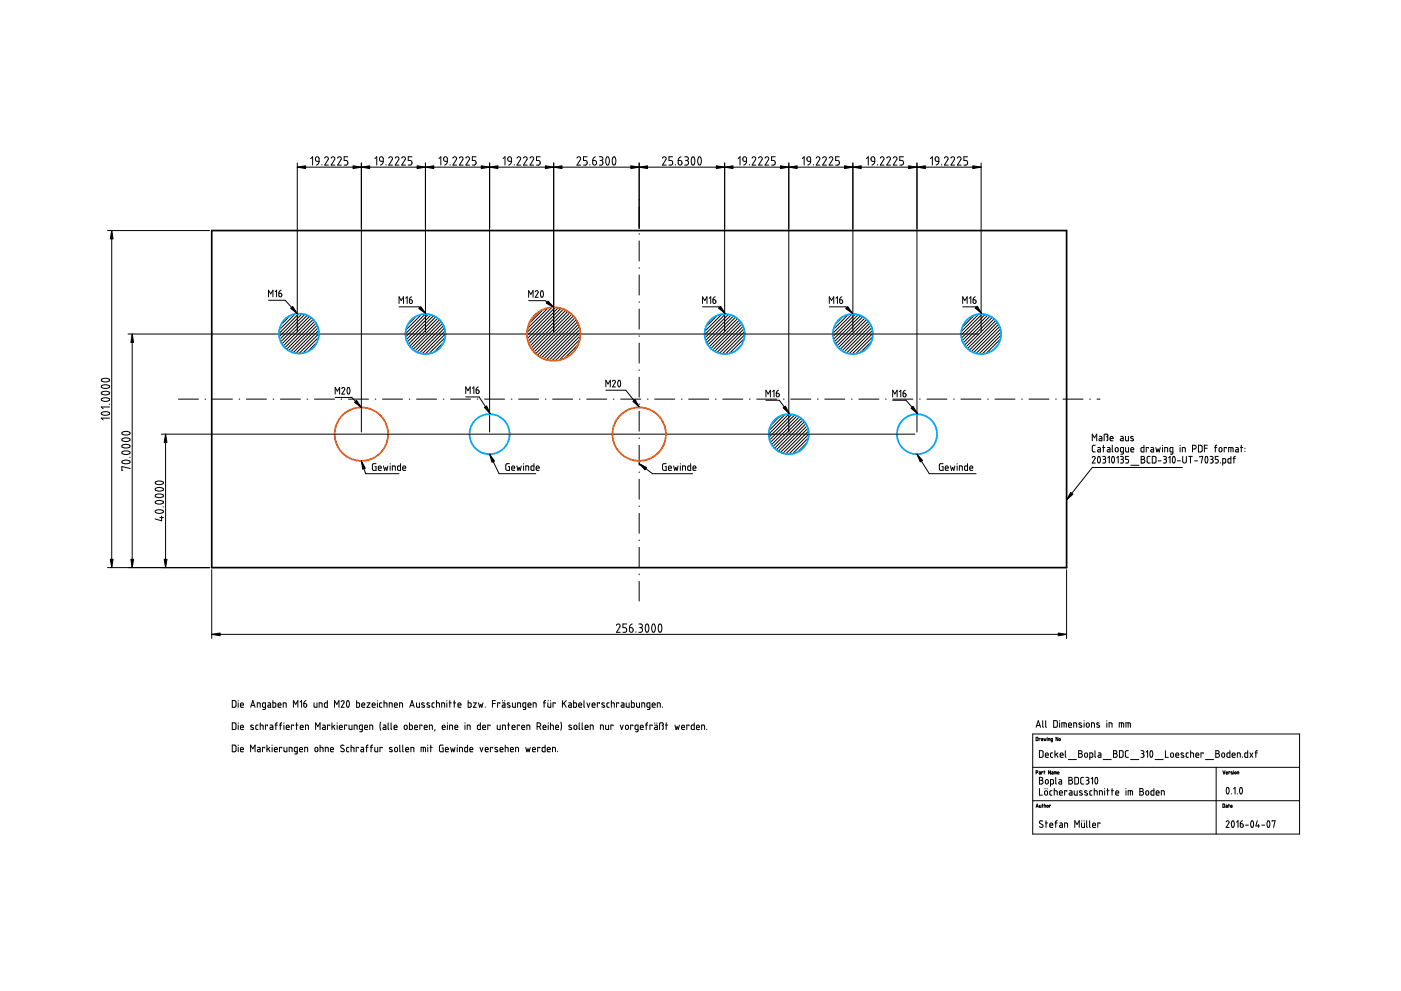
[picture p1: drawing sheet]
<svg xmlns="http://www.w3.org/2000/svg" width="420mm" height="297mm" viewBox="0 0 420 297" stroke-linecap="round" stroke-linejoin="round" font-family="sans-serif">
<g fill="none" stroke="#000" stroke-width=".3">
<path d="M89.2 50.1h205M89.2 48.9v50.6M93.2 47.5l.5-.5v2.5M94.7 47.2l.3-.2 .5 .1 .2 1.3-1-.2zM95.7 48.4l-.2 .7-.6 .4M96.5 49.3v.2M97.4 47.4l.6-.4 .5 .5-1.1 2h1.1M99.3 47.4l.5-.4 .6 .2v.6l-1.1 1.7h1.1M101.3 47.4l.4-.4 .6 .2v.6l-1 1.7h1.1M104.3 47h-1.1v1.1h.7l.4 .4-.2 .9-.9 .1M108.4 48.9v80.6M112.4 47.5l.6-.5v2.5"/>
<path d="M113.9 47.2l.4-.2 .5 .2 .1 1.2-1-.2zM114.9 48.4l-.2 .7-.6 .4M115.8 49.3v.2M116.6 47.4l.7-.4 .4 .5-1.1 2h1.1M118.5 47.4l.7-.4 .5 .5-1.2 2h1.2M120.5 47.4l.6-.4 .5 .5-1.1 2h1.1M123.5 47h-1.1v1.1h.7l.4 .5-.2 .8-.9 .1M127.6 48.9v50.6M131.7 47.5l.5-.5v2.5M133.1 47.2l.4-.2 .5 .2 .2 1.2-1-.2zM134.2 48.4l-.3 .7-.6 .4M135 49.3v.2"/>
<path d="M135.8 47.4l.5-.4 .6 .2v.6l-1.1 1.7h1.1M137.8 47.4l.6-.4 .5 .5-1.1 2h1.1M139.7 47.4l.7-.4 .4 .5-1.1 2h1.1M142.8 47h-1.2v1.1h.8l.4 .5-.2 .7-1 .2M146.8 48.9v80.6M150.9 47.5l.5-.5v2.5M152.4 47.2l.3-.2 .6 .2 .1 1.2-1-.2zM153.4 48.4l-.3 .7-.6 .4M154.2 49.3v.2M155 47.4l.7-.4 .5 .5-1.2 2h1.2M157 47.4l.6-.4 .5 .5-1.1 2h1.1M158.9 47.4l.5-.4 .6 .2v.6l-1.1 1.7h1.1"/>
<path d="M162 47h-1.1v1.1h.7l.4 .4-.2 .9-.9 .1M166.1 48.9v50.6M173 47.4l.5-.4 .6 .2v.6l-1.1 1.7h1.1M176.1 47h-1.1v1.1h.7l.4 .4-.2 .9-.9 .1M176.9 49.3v.2M177.8 48.1l1 .2 .1 .8-.3 .3-.7-.1zM178.6 47l-.5 .3-.3 .8M179.7 47h.7l.4 .3-.1 .6-.4 .2M180 48.1h.3M180.3 48.1l.4 .2 .1 .8-.4 .4h-.7M182 47.1h.5l.3 .9-.1 .9-.4 .6-.4-.2-.2-.8zM183.9 47.1l.4-.1 .4 .8-.1 1.1-.4 .6-.3-.1-.3-.8z"/>
<path d="M191.7 48.9v19.6M198.7 47.4l.6-.4 .5 .5-1.1 2h1.1M201.7 47h-1.1v1.1h.7l.4 .4-.2 .9-.9 .1M202.6 49.3v.2M203.4 48.1l1 .2 .1 .7-.3 .4-.7-.1zM204.2 47l-.5 .3-.3 .8M205.3 47h.7l.4 .2v.6l-.5 .3M205.6 48.1h.3M205.9 48.1l.5 .2v.8l-.3 .4h-.8M207.6 47.1h.5l.3 .9-.1 1-.4 .5-.3-.1-.3-.8zM209.5 47.1h.5l.3 .9-.1 .9-.4 .6-.3-.2-.3-.8zM217.3 48.9v50.6"/>
<path d="M221.4 47.5l.5-.5v2.5M222.9 47.2l.5-.2 .4 .2 .1 1.2-1-.3zM223.9 48.4l-.2 .7-.6 .4M224.7 49.3v.2M225.6 47.4l.4-.4 .6 .2v.6l-1 1.7h1.1M227.5 47.4l.4-.4 .6 .2 .1 .6-1.1 1.7h1.1M229.4 47.4l.7-.4 .4 .5-1.1 2h1.1M232.5 47h-1.1v1.1h.7l.4 .5-.2 .7-.9 .2M236.6 48.9v80.6M240.6 47.5l.6-.5v2.5M242.1 47.2l.4-.2 .5 .2 .1 1.2-1-.2zM243.1 48.4l-.3 .7-.5 .4"/>
<path d="M243.9 49.3v.2M244.8 47.4l.6-.4 .5 .5-1.1 2h1.1M246.7 47.4l.7-.4 .4 .5-1.1 2h1.1M248.7 47.4l.6-.4 .5 .5-1.1 2h1.1M251.7 47h-1.1v1.1h.7l.4 .4-.2 .9-.9 .1M255.8 48.9v50.6M259.8 47.5l.6-.5v2.5M261.4 47.1l.5-.1 .3 .2 .1 1.2-1-.2-.1-.7zM262.3 48.4l-.2 .6-.6 .5M263.2 49.3v.2M264 47.4l.7-.4 .4 .5-1.1 2h1.1M266 47.4l.6-.4 .5 .5-1.1 2h1.1"/>
<path d="M267.9 47.4l.7-.4 .4 .5-1.1 2h1.1M271 47h-1.2v1.1h.8l.4 .5-.2 .7-1 .2M275 48.9v80.6M279.1 47.5l.5-.5v2.5M280.6 47.1l.5-.1 .4 .2 .1 1.2-1.1-.3v-.6zM281.6 48.4l-.3 .7-.6 .4M282.4 49.3v.2M283.2 47.4l.5-.4 .6 .2v.6l-1.1 1.7h1.1M285.2 47.4l.4-.4 .6 .2 .1 .6-1.1 1.7h1.1M287.1 47.4l.7-.4 .4 .4-1.1 2.1h1.1M290.2 47h-1.1v1.1h.7l.4 .5-.2 .8-.9 .1M294.2 48.9v50.6"/>
<path d="M32.3 69.1h30.6M33.5 69.1v101M191.7 70v.2M191.7 72.2v6M80.5 90h5l3.7 4M80.5 89v-2l.7 1.1 .7-1.1v2M82.5 87.4l.5-.4v2M83.6 87.9l.8 .1 .1 .6-.2 .3-.6-.1zM84.3 87l-.5 .4-.2 .5M87.1 94.6l-2.9 2.8M88.6 94.1l-4.8 4.8M89.7 94l-6 6"/>
<path d="M90.6 94l-6.9 6.9M91.4 94.2l-7.5 7.5M92.1 94.5l-7.9 7.9M92.8 94.8l-8.3 8.3M93.4 95.2l-8.5 8.5M93.9 95.7l-8.5 8.5M94.4 96.3l-8.4 8.4M94.8 96.9l-8.2 8.2M95.1 97.5l-7.9 8M95.4 98.2l-7.5 7.5M95.6 99l-6.9 6.9M95.7 100l-6 6"/>
<path d="M119.7 92h6l2 2M119.7 91v-2l.6 1.1 .7-1.1v2M121.7 89.4l.4-.4v2M122.8 89.9l.7 .1v.9l-.6-.1zM123.4 89l-.5 .4-.1 .5M124.9 94.8l-2.6 2.6M126.4 94.2l-4.7 4.7M127.5 94.1l-5.9 6M128.5 94.2l-6.8 6.8M129.3 94.4l-7.5 7.4M130 94.6l-7.9 7.9M130.7 95l-8.3 8.2"/>
<path d="M131.3 95.4l-8.4 8.4M131.8 95.8l-8.5 8.5M132.3 96.4l-8.5 8.4M132.7 96.9l-8.3 8.3M133.1 97.6l-8 8M133.3 98.3l-7.5 7.6M133.5 99.1l-6.9 6.9M158.5 90.1h5l2.6 2M158.5 89.1v-2l.7 1.1 .7-1.1v2M160.5 87.5l.4-.4 .5 .2v.4l-.9 1.4h.9M162.3 87.2h.5l.2 .6-.1 .8-.3 .5-.3-.1-.2-.7zM162.9 92.8l-4.2 4.1"/>
<path d="M164.4 92.3l-6.2 6.1M165.5 92.1l-7.4 7.5M166.5 92.1l-8.4 8.5M167.4 92.2l-9.2 9.3M168.2 92.4l-9.9 9.9M169 92.7l-10.4 10.3M169.7 93l-10.8 10.7M170.3 93.3l-11 11.1M170.9 93.7l-11.2 11.3M171.4 94.2l-11.3 11.3M171.9 94.7l-11.3 11.3M172.4 95.2l-11.2 11.3"/>
<path d="M172.8 95.8l-11 11.1M173.2 96.5l-10.8 10.8M173.5 97.2l-10.4 10.4M173.7 97.9l-9.8 9.9M173.9 98.7l-9.2 9.3M174 99.6l-8.5 8.5M191.7 80.2v.2M191.7 82.4v6M191.7 90.4v.2M191.7 92.6v6M210.7 92h5l1.8 2M210.7 91v-2l.7 1.1 .6-1.1v2"/>
<path d="M212.7 89.4l.4-.4v2M213.8 89.9l.8 .1-.1 .9-.3 .1-.3-.2zM214.5 89l-.5 .3-.2 .6M215.1 94.5l-3.4 3.4M216.5 94.2l-5.1 5.1M217.6 94.1l-6.3 6.2M218.4 94.2l-7 7M219.2 94.4l-7.6 7.6M219.9 94.7l-8 8M220.6 95.1l-8.3 8.3M221.2 95.5l-8.5 8.4M221.7 96l-8.5 8.5"/>
<path d="M222.1 96.5l-8.4 8.4M222.5 97.1l-8.2 8.2M222.9 97.8l-7.9 7.9M223.1 98.6l-7.3 7.3M223.3 99.4l-6.7 6.7M248.7 92h5l2 2M248.7 91v-2l.7 1.1 .6-1.1v2M250.7 89.4l.4-.4v2M251.8 89.9l.8 .1v.9l-.7-.1zM252.5 89l-.6 .4-.1 .5M252.7 95l-2.1 2M254.4 94.3l-4.5 4.4"/>
<path d="M255.5 94.1l-5.7 5.8M256.5 94.2l-6.7 6.7M257.3 94.3l-7.3 7.4M258.1 94.6l-7.9 7.8M258.8 94.9l-8.2 8.2M259.4 95.3l-8.4 8.4M259.9 95.8l-8.5 8.4M260.4 96.3l-8.5 8.4M260.8 96.9l-8.3 8.3M261.2 97.5l-8 8M261.5 98.2l-7.6 7.6M261.7 99l-7 7"/>
<path d="M261.8 99.9l-6.2 6.2M288.7 92h4l1.7 2M288.7 91v-2l.7 1.1 .6-1.1v2M290.7 89.4l.4-.4v2M291.8 89.9l.9 .2-.1 .8-.7-.1zM292.2 94.5l-3.6 3.6M292.5 89l-.5 .3-.2 .6M293.5 94.2l-5.2 5.2M294.6 94.1l-6.4 6.3M295.4 94.2l-7 7.1M296.2 94.5l-7.6 7.6M296.9 94.8l-8 8"/>
<path d="M297.6 95.1l-8.4 8.3M298.1 95.6l-8.4 8.4M298.6 96.1l-8.4 8.4M299.1 96.6l-8.4 8.4M299.5 97.2l-8.2 8.2M299.8 97.9l-7.8 7.8M300.1 98.6l-7.3 7.3M300.2 99.5l-6.6 6.6M30.5 117.6l1.3-.3 .9 .2 .2 .4-.6 .4-1 .1-.8-.3zM30.5 115.7l1.5-.4 .7 .3 .2 .4-.5 .3-.9 .1-1-.2zM30.5 113.7l1.4-.3 .8 .2 .2 .4-.5 .4-1 .1-1-.3zM30.5 119.5l1.5-.3 .7 .3 .2 .3-.6 .4-1 .1-.8-.3z"/>
<path d="M38.4 100.1h255.2M39.6 100.1v70M53.5 119.6h6M61.5 119.6h.2M63.7 119.6h6M71.7 119.6h.2M73.9 119.6h6M81.9 119.6h.2M84.1 119.6h6M92.1 119.6h.2M94.3 119.6h6M95.1 102.6l-2.9 2.8"/>
<path d="M95.6 101.1l-4.8 4.8M100.5 119.1h5l2.9 3M100.5 118.1v-2l.7 1.1 .7-1.1v2M102.3 119.6h.2M102.5 116.5l.4-.4 .5 .3v.4l-.9 1.3h.9M104.3 116.3l.4-.1 .2 .6v.9l-.3 .4-.3-.1-.2-.7zM104.5 119.6h6M112.5 119.6h.2M114.7 119.6h6M122.7 119.6h.2M124.9 119.6h6M132.9 119.6h.2"/>
<path d="M133.1 102.6l-3.1 3M133.5 101.1l-4.9 4.9M133.6 100.1l-6.1 6M135.1 119.6h6M139.7 119h4l3.3 5M139.7 118v-2l.6 1.1 .7-1.1v2M141.7 116.4l.4-.4v2M142.8 116.9l.8 .2-.1 .8-.6-.1zM143.1 119.6h.2M143.4 116l-.5 .4-.1 .5M145.3 119.6h6M153.3 119.6h.2"/>
<path d="M155.5 119.6h6M163.5 119.6h.2M165.7 119.6h6M173.4 103.2l-4.2 4.3M173.7 119.6h.2M173.9 101.8l-6.2 6.1M174 100.6l-7.5 7.5M175.9 119.6h6M181.7 117h6l4 5M181.7 116v-2l.7 1.1 .6-1.1v2M183.7 114.3l.5-.3 .4 .3-.9 1.7h.9M183.9 119.6h.2"/>
<path d="M185.5 114.1l.4-.1 .2 .7v.8l-.3 .5-.4-.2-.1-.6zM186.1 119.6h6.1M191.7 100.6v.2M191.7 102.8v6M191.7 110.8v.2M191.7 113.1v5.9M194.1 119.6h.3M196.3 119.6h6.1M204.3 119.6h.3M206.5 119.6h6.1M214.5 119.6h.3M216.7 119.6h6.1"/>
<path d="M222.5 103.2l-2.1 2.1M223.2 101.5l-4.5 4.5M223.3 100.4l-5.7 5.7M224.7 119.6h.3M226.9 119.6h6.1M229.7 120h4l3 4M229.7 119v-2l.7 1.1 .6-1.1v2M231.7 117.4l.4-.4v2M232.8 117.9l.8 .2v.8l-.7-.1zM233.5 117l-.6 .4-.1 .5M234.9 119.6h.3M237.2 119.6h6"/>
<path d="M245.2 119.6h.2M247.4 119.6h6M255.4 119.6h.2M257.6 119.6h6M261.4 102.3l-3.4 3.4M261.7 101l-5.1 5.1M265.6 119.6h.2M267.7 120h4l3.5 4M267.7 119v-2l.7 1.1 .6-1.1v2M267.8 119.6h6M269.7 117.4l.5-.4v2M270.8 117.9l.8 .1 .1 .6-.2 .3-.6-.1z"/>
<path d="M271.5 117l-.5 .3-.2 .6M275.8 119.6h.2M278 119.6h6M286 119.6h.2M288.2 119.6h6M296.2 119.6h.2M298.4 119.6h6M299.2 103.5l-1.6 1.6M300 101.6l-4.2 4.3M300.2 100.5l-5.6 5.6M306.4 119.6h.2M308.6 119.6h6"/>
<path d="M316.6 119.6h.2M318.8 119.6h6M326.8 119.6h.2M329 119.6h.9M30.5 123.7l1.5-.3 .7 .3 .2 .3-.5 .4-1.1 .1-.8-.3zM32.7 121.2h.2M32.9 125.3h-2.5l.5 .6M32.9 122h-2.5l.5 .6M36.6 138.2l1.5-.3 .8 .3 .1 .3-.3 .4-1.1 .1-.9-.3zM36.6 135.5l1.4-.4 .8 .3 .2 .3-.5 .4-1 .1-.8-.2zM36.6 131.6l1.5-.3 .8 .2 .1 .3-.3 .4-1.1 .2-.9-.3zM36.6 129.6l1.5-.3 .8 .3 .1 .3-.3 .3-1.1 .2-.9-.3z"/>
<path d="M36.7 133.5l1.4-.3 .8 .3 .1 .3-.5 .4-1.1 .1-.8-.3zM38.9 137.1h.1M48.4 130.1h226M49.7 130.1v40M108.4 138.1l1.3 3.9h10M112.8 139h-.8l-.3 .3v1.3l.2 .3 .9 .1v-1.1h-.4M115 139.7l.3 1.3 .4-.9 .3 .9 .3-1.3M117 139v.1M117 139.7v1.3M120.1 139v2l-.7-.1-.1-1.1 .8-.1M146.8 136.1l2.9 5.9h11M152.8 139h-.8l-.3 .3v1.3l.2 .3 .9 .1v-1.1h-.3"/>
<path d="M155 139.7l.3 1.3 .4-.9 .3 .9 .3-1.3M157 139v.1M157 139.7v1.3M160.1 139v2l-.7-.1-.1-1.1 .8-.1M191.7 121.1v.1M191.7 123.3v5.9M191.7 131.3v.1M191.7 133.5v5.9M191.7 139l4 3h12M199.8 139h-.7l-.4 .3v1.3l.2 .3 .9 .1v-1.1h-.3M202 139.7l.4 1.3 .3-.9 .3 .9 .3-1.3M204 139v.1"/>
<path d="M204 139.7v1.3M207.1 139v2l-.7-.1-.1-1.1 .8-.1M234 124.7l-2.9 2.8M235.4 124.2l-4.7 4.8M236.6 124.1l-6.1 6M237.5 124.2l-6.9 6.9M238.3 124.4l-7.5 7.5M239 124.7l-7.9 7.9M239.7 125l-8.3 8.2M240.3 125.4l-8.5 8.4M240.8 125.9l-8.5 8.5M241.3 126.4l-8.5 8.5"/>
<path d="M241.7 127l-8.3 8.3M242 132.7l-2.9 2.9M242 127.7l-7.9 7.9M242.3 128.4l-7.5 7.5M242.4 131.2l-4.7 4.8M242.5 129.2l-6.9 6.9M242.5 130.1l-5.9 6M275 136.1l3.7 5.9h14M282.8 139h-.7l-.4 .3v1.3l.3 .3 .8 .1v-1.1h-.3M285.1 139.7l.3 1.3 .3-.9 .3 .9 .4-1.3M287 139v.1M287 139.7v1.3"/>
<path d="M290.2 139v2l-.7-.1-.2-.2v-.9l.9-.1M327.6 137.1l.3-.3 .5 .2v.4l-.8 1.4h.9M327.6 132.1v-2l.6 1.1 .7-1.1v2M328.5 133.5h-.6l-.3 .3v1.4l.9 .3M329.2 134.1l.6 .1 .2 .2v1.1l-.7-.1-.2-.3 .2-.3h.7M329.4 136.9h.4l.2 .6-.1 .8-.3 .5-.2-.1-.3-.6zM329.7 130.8l.8 .2v1.1h-.8v-.5l.8-.1M330.7 136.8l.8 .2v.4l-.4 .3M330.7 134.1h.6M330.9 133.5v2M330.9 137.7h.2M331.1 132.1l.1-1.8 .8-.2 .2 .3v.4l-.3 .1 .3 .2v.8l-.3 .2"/>
<path d="M331.1 137.7l.4 .2 .1 .6-.3 .3h-.6M332.1 134.1l.7 .2 .1 1.2-.8-.1v-.5l.8-.1M332.2 137.2l.5-.4v2M332.9 131.5h.9l-.1-.6-.7 .1-.1 .9 .2 .2h.7M333.6 133.5v1.7l.2 .3M333.6 136.9l.4-.1 .2 .6v.8l-.3 .6-.3-.1-.2-.6zM334.6 134.3l.4-.2 .3 .4v.6l-.3 .3-.5-.3zM334.9 137.2l.4-.4v2M336 136.8h.6l.3 .3-.1 .4-.3 .2M336.1 130.8l.7 .2v1.1h-.7v-.5l.7-.1M336.2 137.7h.3M336.5 137.7l.4 .2v.6l-.3 .3h-.6"/>
<path d="M336.9 135.5l-.8-.2v-1.1l.8-.1v1.7l-.2 .3h-.6M337.5 130.8v1.1l.3 .2h.6v-1.3M337.6 134.1v1l.2 .4h.7v-1.4M338.5 136.8h-.9v.9h.6l.3 .3-.2 .7-.7 .1M339.1 134.8h.9l-.1-.6-.7 .1-.1 .9 .3 .3h.6M339.1 139.5h2.5M339.9 130.9l-.6-.1-.2 .3 .8 .5v.4h-.8M342.2 136.8h.8l.2 .3-.1 .4-.3 .2 .5 .4-.3 .7h-.8zM342.2 137.7h.6M343.1 133.5v2l-.8-.1-.1-1.1 .9-.2M344.4 134.3v-.2h-.7v1.4M344.9 136.8h-.6l-.3 .4 .1 1.4 .8 .2"/>
<path d="M345.2 134.1l.7 .2 .1 1.2-.8-.1v-.5l.8-.1M345.6 136.8h.8l.2 .2 .1 1.4-.3 .4h-.8zM346.6 134.1l.4 1.4 .3-.9 .3 .9 .4-1.4M347.3 138.1h.9M348.6 133.5v.1M348.6 134.1v1.4M348.9 136.8h.6l.3 .3-.1 .4-.3 .2M349.1 137.7h.3M349.3 135.5v-1.4l.8 .1 .1 1.3M349.4 137.7l.4 .2v.6l-.3 .3h-.6M350.5 137.2l.4-.4v2M351.7 135.5l-.8-.2 .1-1.1 .7-.1v1.7l-.2 .3h-.5"/>
<path d="M351.8 136.9l.4-.1 .2 .6v.7l-.3 .7-.3-.1-.2-.6zM353.1 138.1h.9M353.9 133.5v.1M353.9 134.1v1.4M354.6 135.5v-1.4l.8 .2 .1 1.2M354.7 136.8v1.5l.4 .5 .7-.4v-1.6M356.5 136.8h1.1M357 136.8v2M357.6 134.6l1-.2 .2-.4-.3-.4-.9-.1v2M358.2 138.1h.9M359.4 133.5h.8l.3 .3v1.2l-.2 .4-.9 .1zM359.8 137v-.2h.9l-.4 2"/>
<path d="M361.2 134.3h.9M361.6 136.9l.4-.1 .2 .7v.8l-.3 .5-.3-.1-.2-.7zM362.1 133.5h-.9v2M362.9 136.8h.6l.3 .3v.3l-.4 .3M363.1 137.7h.3M363.4 137.7l.4 .3v.5l-.3 .3h-.6M364.3 134.1h.6M364.9 133.5l-.4 .2v1.8M365.4 136.8h-.9v.9h.6l.3 .3-.2 .7-.7 .1M365.7 134.3l.4-.2 .4 .4v.6l-.3 .3-.6-.3zM366 138.7v.1M366.7 138.8l.8-.1-.1-1.2h-.7v2"/>
<path d="M367.8 134.3v-.2h-.7v1.4M368.5 135.5v-1.4l1.2 .1 .1 1.3M369.1 136.8v2l-.7-.1-.1-1.1 .8-.1M369.1 134.1v1.4M369.8 137.5h.7M370.5 136.8l-.5 .2v1.8M370.6 134.1l.6 .1 .2 .3v1l-.8-.1v-.5l.8-.1M372 134.1h.7M372.3 133.5v2M373.4 134.3v.2M373.4 135.2v.2M39 140.4l-2.5-.6v1.2h.3"/>
<path d="M46.6 150.3l1.5-.3 .8 .3 .1 .4-.6 .3-1 .1-.7-.3zM46.6 148.4l1.5-.3 .8 .3 .1 .3-.6 .4-.8 .1-.9-.3zM46.6 153.1l1.4-.3 .9 .3 .1 .3-.8 .5h-.8l-.7-.3zM46.6 146.4l1.4-.3 .9 .3 .1 .4-.5 .3-1.1 .1-.7-.3zM46.6 144.5l1.4-.3 .9 .3 .1 .3-.5 .4-1 .1-.8-.3zM47.9 155.1h1.1M48.5 154.7v1.4l-2-.5M48.9 151.9h.1M113.5 140.3h.8l-.1-.6-.7 .1v.9l.2 .3h.6M117.7 141v-1.3h.8l.1 1.3M120.8 140.3h.9l-.2-.6-.6 .1-.1 .9 .2 .3h.7M153.5 140.3h.8l-.1-.6-.7 .1v.9l.2 .3h.6"/>
<path d="M157.7 141v-1.3l.8 .1 .1 1.2M160.8 140.3h.9l-.2-.6-.6 .1-.1 .9 .2 .3h.7M191.7 141.5v.1M191.7 143.7v5.9M191.7 151.7v.1M191.7 153.9v6M200.5 140.3h.9l-.2-.6-.7 .1v.9l.2 .3h.7M204.7 141v-1.3l.8 .1 .1 1.2M207.8 140.3h.9l-.2-.6-.6 .1-.1 .9 .2 .3h.7M283.5 140.3h.9l-.2-.6-.6 .1-.1 .9 .2 .3h.7M287.7 141v-1.3l.8 .1 .1 1.2M290.8 140.3h.9l-.2-.6-.6 .1-.1 .9 .3 .3h.6"/>
<path d="M354.6 140.1h-27l-7.7 9.7M32.3 170.1h30.6M63.5 170.8v20.6M191.7 161.9v.2M191.7 164.1v6M191.7 172.1v.2M191.7 174.3v5.8M319.9 170.8v20.6M63.5 190.1h256.4M184.9 187.4l.3-.3 .4-.1 .4 .5-1.1 2h1.1M187.9 187h-1.1v1.1l.8 .1 .3 .4-.2 .8-.9 .1M188.8 188.1l1 .3 .1 .6-.3 .4-.4 .1-.4-.2z"/>
<path d="M189.6 187l-.6 .4-.2 .7M190.7 189.4v.1M191.6 187h.6l.4 .3v.6l-.5 .2M191.8 188.1h.3M192.1 188.1l.5 .4v.6l-.3 .4h-.7M193.8 187.1l.5 .1 .3 .9-.1 .9-.4 .5-.4-.2-.2-.7zM195.7 187.1h.5l.3 .8-.1 1.1-.4 .5-.4-.2-.1-.7zM197.7 187.2l.5-.1 .3 .8-.1 1-.4 .6-.3-.1-.3-.8zM69.7 210h.8l.3 .3v1.3l-.4 .4h-.7zM69.7 216.7h.8l.3 .3v1.2l-.4 .5h-.7zM71.4 210v.1M71.4 210.7v1.3"/>
<path d="M71.4 216.7v.1M71.4 217.3v1.4M72.1 211.3h.9l-.1-.5h-.7l-.1 1 .2 .2h.7M72.1 218h.9l-.1-.5h-.7l-.1 .9 .3 .3h.6M75.2 212l.6-2 .7 2M75.4 211.4h.9M75.9 217.4l-.5-.1-.2 .4 .8 .5v.4h-.8M77.2 212v-1.3h.7l.1 1.3M77.4 217.3h-.4l-.3 .4 .1 .8 .6 .2M78 217.3l.8 .1 .1 1.3M78 216.7v2M79.6 212l-.8-.2v-1.1h.8v1.7l-.2 .3h-.6"/>
<path d="M80.3 217.6v-.3h-.7v1.4M80.4 210.7h.5l.3 .2v1.1l-.8-.1v-.5l.8-.1M81 217.3l.8 .2v1.2l-.8-.1 .1-.5 .7-.1M81.8 210v2l.8-.1 .1-1.1-.9-.1M82.5 217.3h.7M83.2 216.7l-.5 .2v1.8M83.4 211.3h.9l-.1-.5h-.7l-.1 .9 .2 .3h.7M83.8 217.3h.7M84.5 216.7l-.4 .2v1.8M84.9 212v-1.3l.9 .1v1.2M85.2 216.7v.1M85.2 217.3v1.4"/>
<path d="M85.8 218h.9l-.1-.6-.4-.1-.3 .2-.1 .9 .3 .3h.6M88 212v-2l.7 1.1 .6-1.1v2M88.1 217.6v-.3h-.7v1.4M88.7 217.3h.7M88.9 216.7v2M90 210.4l.4-.4v2M90 218h.9l-.1-.5h-.6l-.2 .8 .3 .4h.6M91.1 210.9l.8 .2-.1 .8-.6-.1zM91.6 218.7v-1.4l.8 .2 .1 1.2M91.8 210l-.5 .3-.2 .6M94.2 210.7v1.1l.3 .2h.6v-1.3M94.7 218.7v-2l.6 1.1 .7-1.1v2"/>
<path d="M95.7 212v-1.3l.8 .1 .1 1.2M96.8 217.3l.7 .2 .1 1.2-.8-.1v-.5l.8-.1M98.2 210v2l-.8-.1-.1-1.1 .9-.1M98.9 217.6v-.3h-.7v1.4M99.5 216.7v2M99.9 217.7l.5 1M100.3 212v-2l.7 1.1 .7-1.1v2M100.4 217.3l-.9 .7M101.1 216.7v.1M101.1 217.3v1.4M101.8 218h.9l-.1-.5h-.7l-.1 .8 .2 .4h.7M102.3 210.3l.4-.3 .5 .2v.4l-.9 1.4h.9"/>
<path d="M104 217.6v-.3h-.7v1.4M104.1 210.1h.5l.2 .7-.1 .7-.3 .5-.5-.7zM104.7 217.3v1.1l.2 .3h.7v-1.4M106.2 218.7v-1.4l.8 .1 .1 1.3M107 210v2h.6l.2-.3v-.9l-.8-.1M108.5 211.3h.9l-.2-.5-.4-.1-.2 .2-.1 .8 .2 .3h.7M108.7 218.7l-.9-.2 .1-1.1 .8-.1v1.8l-.3 .2h-.5M109.3 218h.9l-.1-.5h-.6l-.2 .8 .3 .4h.6M110.1 210.7h.9l-.9 1.3h.9M110.9 218.7v-1.4l.8 .2 .1 1.2M111.6 211.3h.9l-.1-.5-.4-.1-.3 .2-.1 .8 .2 .3h.7M113.2 210v.1"/>
<path d="M113.2 210.7v1.3M114.2 216.5l-.3 1.1 .3 1.3M114.5 210.7h-.4l-.3 .2 .1 .9 .6 .2M115 217.3h.5l.2 .3v1.1l-.7-.1-.2-.3 .2-.3h.7M115.2 210.7l.8 .1 .1 1.2M115.2 210v2M116.4 216.7v1.8l.2 .2M116.7 212v-1.3l.9 .1v1.2M117.3 216.7v1.8l.2 .2M118.2 218h.9l-.2-.6-.4-.1-.3 .2v.9l.2 .3h.7M118.3 211.3h.9l-.2-.5-.4-.1-.3 .2v.8l.2 .3h.7M119.8 212v-1.3l.9 .1v1.2"/>
<path d="M121.3 217.5l.5-.2 .3 .3v.8l-.3 .3-.6-.3zM122.8 216.7v2l.7-.1 .1-1.1-.8-.2M122.9 212l.7-2 .6 2M123.1 211.4h.9M124.3 218h.9l-.1-.6-.6 .1-.2 .9 .3 .3h.6M124.9 210.7v1.1l.3 .2h.6v-1.3M126.6 217.6v-.3h-.7v1.4M127.2 210.8l-.6-.1-.2 .3 .9 .5v.4h-.9M127.2 218h.9l-.1-.6-.4-.1-.3 .2-.1 .9 .3 .3h.6M128.8 210.8l-.6-.1-.2 .3 .9 .6-.1 .3h-.8M128.8 218.7v-1.4l.8 .1 .1 1.3M130.2 210.7h-.4l-.2 .2v.9l.6 .2"/>
<path d="M130.5 218.7l-.2 .4M130.9 210.7l.8 .1 .1 1.2M130.9 210v2M132.5 212v-1.3l.8 .1v1.2M132.6 218h.9l-.1-.5h-.7l-.1 .8 .3 .4h.6M134 210v.1M134 210.7v1.3M134.2 216.7v.1M134.2 217.3v1.4M134.7 210.7h.6M134.8 218.7v-1.4l.9 .2v1.2M134.9 210v2"/>
<path d="M136 210.7h.7M136.2 210v2M136.4 218h.9l-.2-.6-.4-.1-.2 .2-.1 .9 .3 .3h.6M137.4 211.3h.8l-.1-.5h-.6l-.1 1 .2 .2h.6M139.4 216.7v.1M139.4 217.3v1.4M140.1 218.7v-1.4l.8 .2 .1 1.2M140.4 210v2l.8-.1v-1.1l-.8-.1M142 210.7h.9l-.9 1.3h.9M143.5 210.7l.3 1.3 .4-.9 .3 .9 .3-1.3M144.1 216.7v2h-.7l-.2-.3v-.8l.2-.3h.7M144.7 218h.9l-.1-.6-.4-.1-.3 .2-.1 .9 .3 .3h.6"/>
<path d="M145.5 211.9v.1M147 217.6v-.3h-.7v1.4M147.7 210.9h.9M148.6 210h-.9v2M149.1 217.3v1.1l.3 .3h.6v-1.4M149.9 210.9v-.2h-.7v1.3M150.7 210.7h.5l.2 .2v1.1l-.7-.1v-.5l.7-.1M150.7 218.7v-1.4l.8 .2 .1 1.2M150.7 210v.1M151.3 210v.1M152.2 217.3h.7M152.5 216.7v2"/>
<path d="M152.9 210.8l-.6-.1-.2 .3 .9 .5v.4h-.9M153.6 218h.9l-.2-.6-.6 .1-.1 .9 .2 .3h.7M153.7 210.7v1l.3 .3h.6v-1.3M155.2 212v-1.3l.9 .1v1.2M155.8 217.6v-.3h-.7v1.4M156.5 218h.9l-.2-.5-.4-.2-.3 .2v.9l.2 .3h.7M157.7 212l-.9-.2v-.8l.2-.3h.7v1.7l-.3 .3h-.5M158 218.7v-1.4l.8 .2 .1 1.2M158.3 211.3h.9l-.1-.5-.4-.1-.3 .2-.1 .9 .3 .2h.6M159.9 212v-1.3l.9 .1v1.2M161.1 217.8l1-.2 .1-.5-.2-.3-.9-.1v2M161.7 217.8l.5 .9"/>
<path d="M162.9 218h.8l-.1-.5h-.6l-.1 .9 .2 .3h.6M163 210.7h.6M163.6 210l-.4 .3v1.7M164.3 210.7v1.1l.3 .2h.6v-1.3M164.4 210v.1M164.4 216.7v.1M164.4 217.3v1.4M165.1 217.3l.8 .2 .1 1.2M165.1 210v.1M165.1 216.7v2M166.5 210.9v-.2h-.7v1.3M166.6 218h.9l-.1-.6-.4-.1-.3 .2-.1 .9 .3 .3h.6"/>
<path d="M168.2 216.5l.2 .9-.2 1.5M168.7 210v2M169.1 210.8l.7 1.2M169.8 210l-1.1 1.2M170.6 210.7h.5l.2 .2v1.1l-.7-.1-.1-.3 .1-.2 .7-.1M171.3 217.4l-.5-.1-.2 .4 .8 .5v.4h-.8M172 210v2h.7l.1-1.2-.8-.1M172.2 217.5l.3-.2 .5 .2v.8l-.2 .3-.6-.1zM173.6 211.3h.9l-.2-.5h-.6l-.1 .9 .2 .3h.7M173.7 216.7v1.8l.2 .2M174.6 216.7v1.8l.2 .2M175.1 210v1.8l.2 .2"/>
<path d="M175.5 218h.9l-.2-.5h-.6l-.1 .9 .2 .3h.7M176 210.7l.5 1.3 .4-1.3M177 218.7v-1.4l.8 .2 .1 1.2M177.6 211.3h.9l-.1-.5h-.7l-.1 .9 .2 .3h.7M179.8 210.9v-.2h-.7v1.3M180.1 218.7v-1.4l.8 .2 .1 1.2M181.3 210.8l-.6-.1-.2 .3 .8 .5v.4h-.8M181.6 217.3v1.1l.3 .3h.6v-1.4M182.7 210.7h-.4l-.3 .3 .1 .8 .6 .2M183.3 210.7h.8l.1 1.3M183.3 210v2M183.9 217.6v-.3h-.7v1.4"/>
<path d="M185.6 210.9v-.2h-.7v1.3M186 217.3l.5 1.4 .4-1.4M186.4 210.7l.7 .1v1.2l-.7-.1v-.5l.7-.1M187.6 217.5l.5-.2 .3 .3 .1 .7-.3 .4-.6-.3zM187.8 210.7v1l.3 .3h.6v-1.3M189.4 210v2l.7-.1 .1-1.1-.8-.1M189.8 217.6v-.3h-.7v1.4M190.9 210.7v1l.3 .3h.6v-1.3M191.3 218.7l-.8-.2v-.8l.2-.4h.6v1.8l-.2 .2h-.5M192 218h.9l-.1-.6-.4-.1-.3 .2-.1 .9 .3 .3h.6M192.5 212v-1.3l.8 .1 .1 1.2M193.6 217.3h.6"/>
<path d="M194.2 216.7l-.4 .2v1.8M194.9 212l-.8-.2-.1-.8 .3-.3h.6v1.7l-.2 .3h-.6M195.6 211.3h.9l-.2-.5-.4-.1-.3 .2v.9l.2 .2h.7M195.6 217.6v-.3h-.7v1.4M196.4 217.3h.5l.2 .3v1.1l-.7-.1v-.5l.7-.1M196.4 216.7v.1M197 216.7v.1M197.1 212v-1.3l.9 .1v1.2M197.8 218.7v-1.8l.8-.2 .3 .2v.4l-.3 .1 .3 .3v.7l-.3 .3M198.7 211.9v.1M199.6 217.3h.6M199.8 216.7v2"/>
<path d="M202.4 217.3l.4 1.4 .3-.9 .3 .9 .4-1.4M204.4 218h.9l-.1-.5h-.7l-.1 .9 .3 .3h.6M206.6 217.6v-.3h-.6v1.4M208.2 216.7v2l-.7-.1-.2-1.1 .9-.2M208.9 218h.8l-.1-.5h-.6l-.1 .8 .2 .4h.6M210.4 218.7v-1.4l.8 .2 .1 1.2M212 218.6v.1M310.7 218l.7-2 .7 2M310.9 217.4h1M312.7 216v1.8l.2 .2M313.6 216v1.8l.2 .2M316 216h.8l.3 .3v1.4l-.3 .3h-.8z"/>
<path d="M317.8 216v.1M317.8 216.7v1.3M318.4 218v-1.3h1.3l.1 1.3M319.1 216.7v1.3M320.4 217.3h.9l-.1-.5h-.7l-.1 .9 .3 .3h.6M322 218v-1.3l.9 .1v1.2M324.3 216.8l-.5-.1-.2 .3 .8 .6v.3h-.8M325.1 216v.1M325.1 216.7v1.3M325.9 216.8l.4-.1 .3 .2v.8l-.3 .3-.5-.4zM327.3 218v-1.3l.9 .1v1.2M329.7 216.8l-.6-.1-.2 .3 .8 .6v.3h-.8"/>
<path d="M331.9 216v.1M331.9 216.7v1.3M332.6 218v-1.3l.8 .1 .1 1.2M335.7 218v-1.3l1.2 .1 .1 1.2M336.3 216.7v1.3M337.7 218v-1.3l1.2 .1 .1 1.2M338.3 216.7v1.3M69.7 223.3l.8 .1 .3 .2v1.3l-.4 .4h-.7zM71.4 223.3v.2M71.4 224v1.3M72.1 224.7h.9l-.1-.6h-.7l-.1 1 .3 .2h.6M75.2 225.3v-2l.6 1.2 .7-1.2v2"/>
<path d="M77.3 224h.6l.1 .3v1h-.7v-.6h.7M79.4 224.2v-.2h-.7v1.3M80.1 223.3v2M80.4 224.4l.5 .9M80.9 224l-.8 .7M81.6 223.3v.2M81.6 224v1.3M82.3 224.7h.9l-.2-.6-.4-.1-.3 .2v.9l.2 .2h.7M84.5 224.2v-.2h-.7v1.3M85.2 224v1l.2 .3h.6v-1.3M86.7 225.3v-1.3l.8 .1 .1 1.2M89.2 225.3l-.9-.1v-.9l.2-.3h.7v1.8l-.3 .2h-.5"/>
<path d="M89.8 224.7h.9l-.1-.6-.4-.1-.3 .2-.1 .9 .3 .2h.6M91.4 225.3v-1.3l.8 .2 .1 1.1M94.5 224.2l.5-.2 .3 .2v.8l-.3 .3-.5-.2zM96 224l.8 .1 .1 1.2M96 223.3v2M97.6 225.3v-1.3l.8 .1v1.2M99.1 224.7h.9l-.1-.6h-.7l-.1 .9 .3 .3h.6M103.2 223.5l-.6-.2-.4 .4 .1 .4 .9 .6v.5l-.4 .1-.6-.2M104.6 224h-.4l-.3 .3 .1 .9 .6 .1M105.3 224l.8 .1 .1 1.2M105.3 223.3v2M107.5 224.2v-.2h-.7v1.3"/>
<path d="M108.3 224h.6l.2 .3v1h-.8l-.1-.3 .1-.3h.8M109.7 224h.7M110.4 223.3l-.5 .3v1.7M111.1 224h.6M111.7 223.3l-.4 .3v1.7M112.4 224v1.1l.3 .2h.6v-1.3M114.6 224.2v-.2h-.7v1.3M117.6 224.1l-.6-.1-.2 .3 .8 .6v.3h-.8M118.5 224.1l.4-.1 .3 .3v.7l-.3 .3-.5-.2zM119.9 223.3v1.8l.2 .2M120.8 223.3v1.8l.2 .2M121.7 224.7h.9l-.2-.6h-.6l-.1 .9 .2 .3h.7"/>
<path d="M123.2 225.3v-1.3l.9 .1v1.2M126.3 225.3v-1.3l1.2 .1 .1 1.2M127 224v1.3M128.3 223.3v.2M128.3 224v1.3M128.9 224h.7M129.2 223.3v2M132.9 223.3l-.8 .1-.3 .2v1.4l.3 .3h.8v-1.1h-.3M133.6 224.7h.9l-.2-.6-.4-.1-.3 .2v.8l.2 .3h.7M135.1 224l.3 1.3 .4-.8 .3 .8 .4-1.3M137.1 223.3v.2M137.1 224v1.3"/>
<path d="M137.8 225.3v-1.3l.8 .1 .1 1.2M140.2 223.3v2h-.6l-.3-.3 .1-.8 .8-.2M140.9 224.7h.9l-.1-.6h-.7l-.1 1 .3 .2h.6M144 224l.4 1.3 .4-1.3M145.5 224.7h.9l-.1-.6h-.7l-.1 1 .3 .2h.6M147.7 224.2v-.2h-.6v1.3M149.2 224.1l-.6-.1-.2 .3 .8 .6v.3h-.8M150 224.7h.9l-.2-.6h-.6l-.1 1 .2 .2h.7M151.5 224l.8 .1 .1 1.2M151.5 223.3v2M153.1 224.7h.9l-.2-.6h-.6l-.1 1 .3 .2h.6M154.6 225.3v-1.3l.8 .1 .1 1.2"/>
<path d="M157.7 224l.3 1.3 .3-.8 .4 .8 .3-1.3M159.7 224.7h.9l-.2-.6-.4-.1-.3 .2v.8l.3 .3h.6M161.9 224.2v-.2h-.7v1.3M163.5 223.3v2h-.8l-.1-1.1 .9-.2M164.1 224.7h.9l-.1-.6-.4-.1-.3 .2-.1 .8 .3 .3h.6M165.7 225.3v-1.3l.8 .2 .1 1.1M167.2 225.2v.1M309.7 220h80v30h-80zM309.7 230h80M310.7 231.6l.5-.1v-.4l-.5-.1v1M310.7 221l.6 .2-.2 .8h-.4zM311.7 231.3l.4 .2v.5h-.4v-.3h.4"/>
<path d="M311.7 225h.8l.3 .3v1.4l-.3 .3h-.8zM311.7 233h.7l.3 .3-.1 .4-.3 .2 .5 .5-.3 .6h-.8zM311.7 236.3v2h.9M311.7 233.9h.6M311.9 221.4l-.3-.1v.7M312.3 221.3l.4 .1v.6h-.4v-.3h.4M312.7 231.5l-.3-.2v.7M313.1 231.3h.3M313.1 221.3l.1 .7 .2-.4 .1 .4 .2-.7M313.2 231v1M313.4 237.2l.4-.2 .3 .3 .1 .7-.4 .3-.5-.3zM313.4 236.3v.2"/>
<path d="M313.5 226.3h.9l-.2-.6-.6 .2-.1 .9 .2 .2h.7M313.6 233.9l.2-.2 .5 .2 .1 .7-.3 .4-.5-.2zM314 221v.1M314 221.3v.7M314 236.3v.2M314.4 222v-.7l.4 .1v.6M315 231v1l-.5-1v1M315 235l.9-.1-.1-1.2h-.8v2M315.4 231.3l.4 .2v.5h-.4v-.3h.4M315.5 237h-.5l-.2 .3 .1 .9 .6 .1M315.6 222h-.4v-.6l.4-.1v.9l-.4 .1M315.7 225.7h-.4l-.3 .3 .1 .9 .6 .1"/>
<path d="M316.1 232v-.7l.7 .1v.6M316.2 237l.8 .1 .1 1.2M316.2 236.3v2M316.4 225v2M316.5 231.3v.7M316.6 233v1.8l.2 .2M316.8 226l.5 1M317.1 231.7h.5a.23 .23 0 0 0-.2-.4 .23 .23 0 0 0-.3 .3l.1 .3 .4 .1M317.2 221v1l-.5-1v1M317.3 225.7l-.9 .6M317.6 233.7l.7 .1 .1 1.2-.8-.1v-.5l.8-.1M317.7 237.7h.9l-.2-.6-.6 .1-.1 .8 .3 .3h.6"/>
<path d="M317.9 226.3h.9l-.2-.6-.6 .2-.1 .9 .3 .2h.6M319.5 225v1.8l.2 .2M319.9 237.2v-.2h-.6v1.3M320.4 227.7h2.4M320.5 233h.7l.3 .3v.4l-.4 .2 .4 .1 .2 .4-.4 .6h-.8zM320.5 233.9h.6M320.7 237l.8 .2v1.1h-.8v-.5l.8-.1M322.2 237v1l.2 .3h.6v-1.3M322.3 233h.9l.2 .3v1.3l-.3 .4h-.8zM323.5 225h.6l.4 .3-.1 .4-.3 .2 .3 .1 .2 .4-.3 .6h-.8zM323.5 225.9h.6M324.5 237.1l-.6-.1-.2 .4 .8 .5v.4l-.8-.1"/>
<path d="M325 233h-.6l-.3 .4v1.3l.3 .3h.6M325.4 225.8l.4-.1 .4 .3v.7l-.3 .3h-.4l-.2-.3zM325.7 233h.5l.3 .3v.4l-.4 .2M325.9 233.9h.2M326.1 237.1l-.7-.1-.1 .3 .8 .6v.3h-.8M326.1 233.9l.4 .2v.6l-.3 .3h-.5M326.8 227l.9-.2v-.8l-.2-.3h-.7v2M327.2 233.4l.5-.4v2M327.5 237h-.5l-.2 .3 .1 .9 .6 .1M328.2 237l.8 .1 .1 1.2M328.2 236.3v2M328.4 225v1.8l.2 .2"/>
<path d="M328.5 233.1h.5l.2 .8-.1 .7-.3 .4-.5-.8zM329.4 225.7h.5l.3 .2v1.1l-.8-.1v-.5l.8-.1M329.7 238.3v-1.3l.8 .1 .1 1.2M330.8 227.7h2.5M331.3 236.3v.2M331.3 237v1.3M331.9 237h.7M332.2 236.3v2M333.3 237h.6M333.5 236.3v2M333.9 225h.8l.2 .3-.1 .4-.3 .2 .5 .4-.3 .7h-.8zM333.9 225.9h.6"/>
<path d="M334.6 237.7h.9l-.2-.6-.6 .1-.1 .8 .2 .3h.7M335.7 225h.8l.3 .3v1.4l-.3 .3h-.8zM337.7 236.3v.2M337.7 237v1.3M338.3 238.3v-1.3h1.2l.2 1.3M338.4 225h-.7l-.2 .4 .1 1.4 .8 .2M339 237v1.3M339 227.7h2.5M341.8 236.3h.7l.3 .3-.1 .5-.3 .1 .5 .5-.3 .6h-.8zM341.8 237.2h.6M342.2 225l.8 .3v.4l-.4 .2M342.4 225.9h.2"/>
<path d="M342.6 225.9l.4 .3v.5l-.3 .3h-.5M343.7 237.2l.4-.2 .4 .3v.7l-.3 .3-.6-.2zM343.7 225.4l.5-.4v2M345.1 225.1h.4l.2 .6-.1 .9-.3 .4-.5-.7zM346.1 236.3v2h-.7l-.2-.3v-.8l.9-.2M346.4 227.7h2.4M346.7 237.7h.9l-.1-.6-.7 .1-.1 .9 .2 .2h.7M348.3 238.3v-1.3l.8 .1 .1 1.2M349.5 225v2h.9M351.2 225.8l.4-.1 .3 .3v.7l-.2 .3h-.4l-.2-.3zM352.6 226.3h.9l-.2-.6-.6 .2-.1 .8 .2 .3h.7M354.9 225.8l-.5-.1-.2 .3 .8 .6v.3h-.8"/>
<path d="M356.4 225.7h-.4l-.3 .3 .1 .9 .6 .1M357.1 225.7l.8 .1v1.2M357.1 225v2M358.6 226.3h.9l-.2-.6-.6 .1-.1 1 .3 .2h.6M360.8 225.9v-.2h-.6v1.3M361.5 227.7h2.5M364.6 225h.8l.2 .3v.4l-.4 .2 .5 .4-.3 .7h-.8zM364.6 225.9h.6M364.7 230v20M366.5 225.9l.2-.2 .5 .2 .1 .8-.2 .2-.6-.1zM366.7 231l.4 1 .3-1M367.7 231.7h.5a.23 .23 0 0 0-.2-.4 .23 .23 0 0 0-.3 .3v.3l.5 .1"/>
<path d="M368 236.1h.4l.2 .7v.7l-.3 .5-.3-.1-.3-.6zM368.9 225v2l-.8-.1-.1-1.1 .9-.1M368.9 231.5l-.4-.2v.7M369.3 237.9v.1M369.5 226.3h.9l-.2-.6-.6 .2-.1 .8 .2 .3h.7M369.6 231.4l-.4 .1 .4 .5-.4-.1M370 231v.1M370 231.3v.7M370 236.5l.4-.5v2M371.1 232v-.7l.4 .1v.6M371.1 227v-1.3l.8 .1 .1 1.2M371.1 237.9v.1"/>
<path d="M372 236.1h.4l.2 .7v.7l-.3 .5-.3-.1-.2-.6zM372.6 226.9v.1M374.2 225v2l-.8-.1v-1.1l.8-.1M374.8 225.7l.9 1.3M375.7 225.7l-.9 1.3M376.4 225.7h.7M377.1 225l-.5 .3v1.7M309.7 240h80M310.7 242l.3-1 .4 1M310.8 241.7h.5M311.7 241.3l.1 .7h.4v-.7M312.5 241.3h.3"/>
<path d="M312.6 241v1M312.7 246.1l-.7-.1-.3 .5 1.1 .8v.5l-.3 .2-.8-.2M313.2 241.3l.4 .1v.6M313.2 241v1M313.5 246.7h.7M313.7 246v2M314.8 247.3h.9l-.1-.5h-.7l-.1 1 .2 .2h.7M315 241.4l-.3-.1v.7M316.4 246.7h.7M317.1 246l-.5 .3v1.7M317.8 246.7l.7 .1 .1 1.2-.8-.1 .1-.5 .7-.1M319.3 248v-1.3l.8 .1 .1 1.2"/>
<path d="M322.3 248v-2l.7 1.1 .7-1.1v2M324.3 246.7v1.1l.3 .2h.6v-1.3M324.4 246v.1M325.1 246v.1M325.9 246v1.8l.2 .2M326.8 246v1.8l.2 .2M327.7 247.3h.8l-.1-.5h-.6l-.1 .9 .2 .3h.6M329.9 246.9v-.2h-.7v1.3M366.7 241l.6 .2-.1 .8h-.5zM367.7 241.3l.3 .1 .1 .6h-.4v-.3h.4M367.7 246.3l.5-.3 .4 .3-.9 1.7h.9M368.4 241.3h.3"/>
<path d="M368.5 241v1M369.1 241.7h.4l-.1-.3h-.3v.5l.4 .1M369.5 246.1h.4l.3 .6-.1 .8-.3 .5-.3-.1-.2-.6zM370.8 246.4l.5-.4v2M372 246.9l.7 .2 .2 .5-.2 .3-.7-.1zM372.6 246l-.5 .4-.1 .5M373.5 247.3h.9M375.3 246.1h.4l.2 .6v.8l-.3 .5-.3-.1-.2-.7zM377.1 246l-.5 1.6h1.1M377.4 247.1v.9M378.4 247.3h.9M380.2 246.1h.4l.2 .6v.8l-.4 .5-.2-.1-.2-.7z"/>
<path d="M381.5 246.2v-.2h.9l-.4 2"/>
<circle cx="317.9" cy="221.7" r=".3"/>
<circle cx="370.6" cy="231.7" r=".3"/>
<circle cx="314.2" cy="241.7" r=".3"/>
</g>
<path d="M63.5 69.1h256.4v101h-256.4z" fill="none" stroke="#000" stroke-width=".51"/>
<g fill="#000" stroke="#000" stroke-width=".3">
<path d="M89.2 50.1l2.5-.4v.8zM108.4 50.1l2.5-.4v.8zM105.9 49.7l2.5 .4-2.5 .4zM127.6 50.1l2.5-.4v.8zM125.1 49.7l2.5 .4-2.5 .4zM146.8 50.1l2.5-.4v.8zM144.3 49.7l2.5 .4-2.5 .4zM166.1 50.1l2.5-.4v.8zM163.6 49.7l2.5 .4-2.5 .4zM189.2 49.7l2.5 .4-2.5 .4zM191.7 50.1l2.5-.4v.8zM214.8 49.7l2.5 .4-2.5 .4z"/>
<path d="M217.3 50.1l2.5-.4v.8zM234.1 49.7l2.5 .4-2.5 .4zM236.6 50.1l2.5-.4v.8zM253.3 49.7l2.5 .4-2.5 .4zM255.8 50.1l2.5-.4v.8zM272.5 49.7l2.5 .4-2.5 .4zM275 50.1l2.5-.4v.8zM291.7 49.7l2.5 .4-2.5 .4zM33.5 69.1l.4 2.5h-.8zM87.2 92.4l.6-.5 1.4 2.1zM125.6 92.5l.6-.6 1.5 2.1zM164.4 90.2l1.7 1.9-2.3-1.2z"/>
<path d="M215.5 92.4l.6-.6 1.4 2.2zM253.6 92.5l.6-.6 1.5 2.1zM292.5 92.3l.6-.5 1.3 2.2zM39.6 100.1l.5 2.5h-.9zM49.7 130.1l.4 2.5h-.9zM106.3 120.6l.7-.6 1.4 2.1zM108.4 138.1l1.2 2.3-.8 .2zM146.8 136.1l1.5 2.1-.7 .4zM145.2 122.1l.7-.4 1.1 2.3zM189.8 120.3l.7-.5 1.2 2.2zM191.7 139l2.2 1.1-.5 .7zM234.9 122.2l.6-.5 1.2 2.3z"/>
<path d="M275 136.1l1.7 1.9-.7 .5zM273.2 122.4l.6-.6 1.4 2.2zM321.1 147.6l.7 .5-1.9 1.7zM33.1 167.6h.8l-.4 2.5zM39.2 167.6h.9l-.5 2.5zM49.2 167.6h.9l-.4 2.5zM63.5 190.1l2.5-.4v.9zM317.4 189.7l2.5 .4-2.5 .5z"/>
</g>
<g fill="none" stroke="#f50" stroke-width=".51">
<circle cx="166.1" cy="100.1" r="8"/>
<circle cx="108.4" cy="130.1" r="8"/>
<circle cx="191.7" cy="130.1" r="8"/>
</g>
<g fill="none" stroke="#0af" stroke-width=".51">
<circle cx="89.7" cy="100" r="6"/>
<circle cx="127.6" cy="100.1" r="6"/>
<circle cx="217.3" cy="100.1" r="6"/>
<circle cx="255.8" cy="100.1" r="6"/>
<circle cx="294.2" cy="100.1" r="6"/>
<circle cx="146.8" cy="130.1" r="6"/>
<circle cx="236.5" cy="130.1" r="6"/>
<circle cx="275" cy="130.1" r="6"/>
</g>
</svg>
